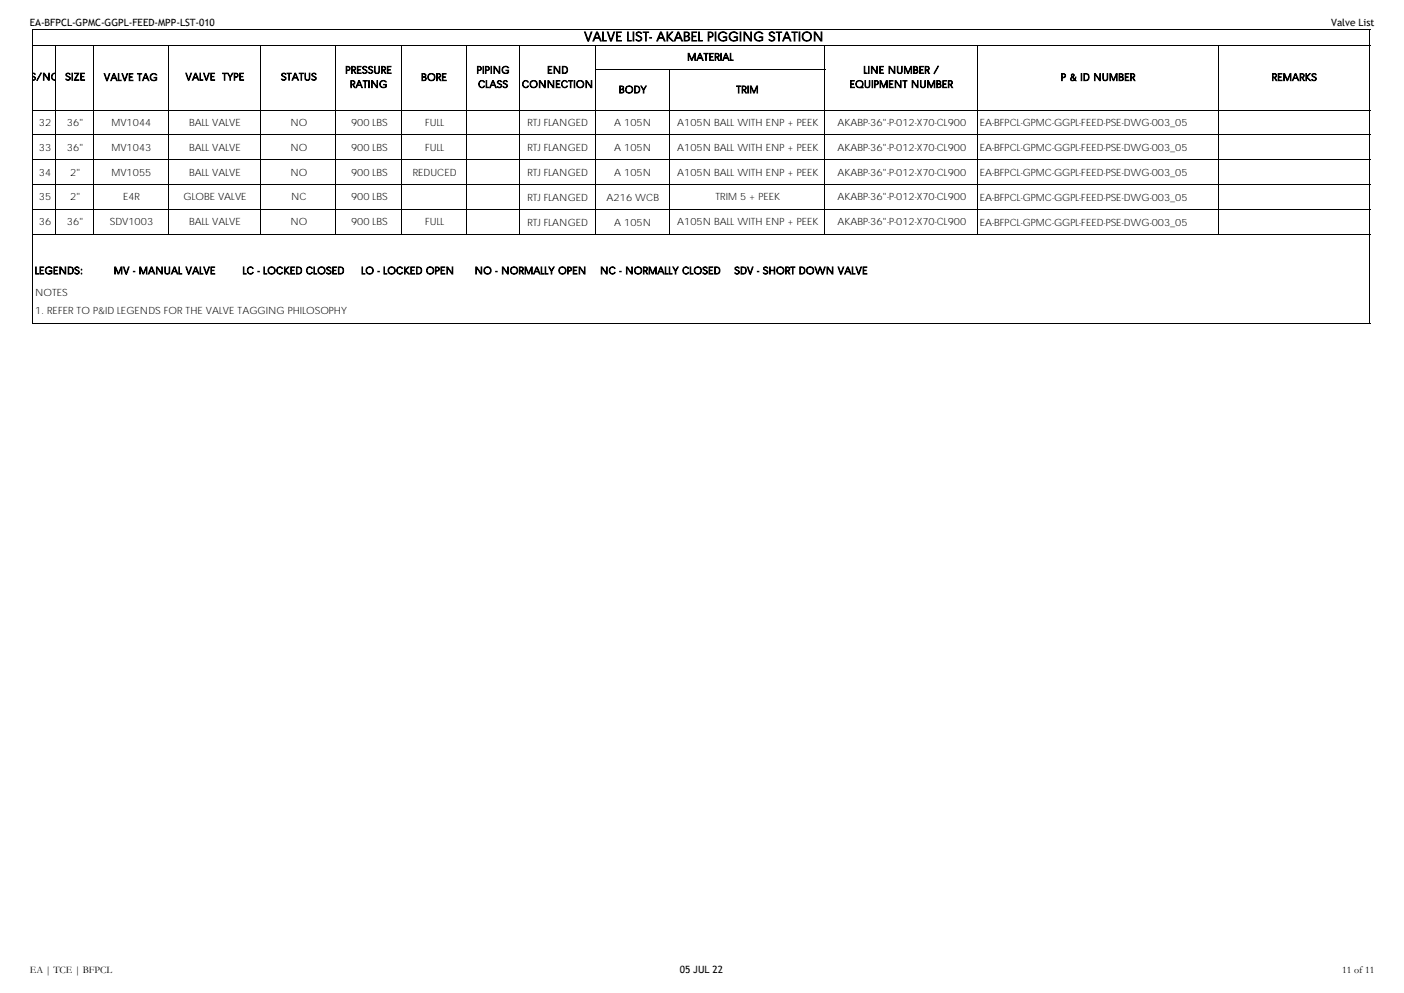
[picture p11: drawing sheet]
<svg xmlns="http://www.w3.org/2000/svg" width="297mm" height="210mm" viewBox="0 0 297 210" stroke-linecap="round" stroke-linejoin="round" font-family="sans-serif">
<defs><g id="words">
<text font-size="2.7" x="123.6" y="8.7">VALVE LIST- AKABEL PIGGING STATION</text>
<g font-size="2.1">
<text x="6.3" y="5.4">EA-BFPCL-GPMC-GGPL-FEED-MPP-LST-010</text>
<text x="281.6" y="5.4">Valve List</text>
<text x="6.4" y="17">S/NO SIZE</text>
<text x="22" y="17.1">VALVE TAG</text>
<text x="39.2" y="17">VALVE</text>
<text x="47" y="17">TYPE</text>
<text x="59.4" y="17">STATUS</text>
<text x="73.1" y="15.5">PRESSURE</text>
<text x="89.1" y="17.1">BORE</text>
<text x="100.8" y="15.5">PIPING</text>
<text x="115.8" y="15.5">END</text>
<text x="145.4" y="12.8">MATERIAL</text>
<text x="182.7" y="15.5">LINE NUMBER /</text>
<text x="224.4" y="17.1">P &amp; ID NUMBER</text>
<text x="269" y="17.1">REMARKS</text>
<text x="74" y="18.5">RATING</text>
<text x="101.1" y="18.5">CLASS</text>
<text x="110.4" y="18.5">CONNECTION</text>
<text x="130.9" y="19.7">BODY</text>
<text x="155.8" y="19.7">TRIM</text>
<text x="179.7" y="18.5">EQUIPMENT NUMBER</text>
<text x="8.2" y="26.6">32</text>
<text x="14.1" y="26.6">36&quot;</text>
<text x="23.6" y="26.6">MV1044</text>
<text x="40" y="26.6">BALL VALVE</text>
<text x="61.4" y="26.6">NO</text>
<text x="74.3" y="26.6">900 LBS</text>
<text x="89.9" y="26.6">FULL</text>
<text x="111.6" y="26.7">RTJ FLANGED</text>
<text x="129.9" y="26.7">A 105N</text>
<text x="143.3" y="26.6">A105N BALL WITH ENP + PEEK</text>
<text x="177.1" y="26.6">AKABP-36&quot;-P-012-X70-CL900</text>
<text x="207.3" y="26.7">EA-BFPCL-GPMC-GGPL-FEED-PSE-DWG-003_05</text>
<text x="8.2" y="31.9">33</text>
<text x="14.1" y="31.9">36&quot;</text>
<text x="23.6" y="31.9">MV1043</text>
<text x="40" y="31.9">BALL VALVE</text>
<text x="61.4" y="31.9">NO</text>
<text x="74.3" y="31.9">900 LBS</text>
<text x="89.9" y="31.9">FULL</text>
<text x="111.6" y="32">RTJ FLANGED</text>
<text x="129.9" y="32">A 105N</text>
<text x="143.3" y="31.9">A105N BALL WITH ENP + PEEK</text>
<text x="177.1" y="31.9">AKABP-36&quot;-P-012-X70-CL900</text>
<text x="207.3" y="32">EA-BFPCL-GPMC-GGPL-FEED-PSE-DWG-003_05</text>
<text x="8.2" y="37.1">34</text>
<text x="14.8" y="37.1">2&quot;</text>
<text x="23.6" y="37.1">MV1055</text>
<text x="40" y="37.1">BALL VALVE</text>
<text x="61.4" y="37.1">NO</text>
<text x="74.3" y="37.1">900 LBS</text>
<text x="87.3" y="37.1">REDUCED</text>
<text x="111.6" y="37.2">RTJ FLANGED</text>
<text x="129.9" y="37.2">A 105N</text>
<text x="143.3" y="37.1">A105N BALL WITH ENP + PEEK</text>
<text x="177.1" y="37.1">AKABP-36&quot;-P-012-X70-CL900</text>
<text x="207.3" y="37.2">EA-BFPCL-GPMC-GGPL-FEED-PSE-DWG-003_05</text>
<text x="8.2" y="42.4">35</text>
<text x="8.2" y="47.6">36</text>
<text x="14.1" y="47.6">36&quot;</text>
<text x="14.8" y="42.4">2&quot;</text>
<text x="23.2" y="47.6">SDV1003</text>
<text x="26" y="42.4">E4R</text>
<text x="38.8" y="42.4">GLOBE VALVE</text>
<text x="40" y="47.6">BALL VALVE</text>
<text x="61.4" y="47.6">NO</text>
<text x="61.6" y="42.4">NC</text>
<text x="74.3" y="42.4">900 LBS</text>
<text x="74.3" y="47.6">900 LBS</text>
<text x="89.9" y="47.6">FULL</text>
<text x="111.6" y="42.5">RTJ FLANGED</text>
<text x="111.6" y="47.7">RTJ FLANGED</text>
<text x="128.3" y="42.5">A216 WCB</text>
<text x="129.9" y="47.7">A 105N</text>
<text x="143.3" y="47.6">A105N BALL WITH ENP + PEEK</text>
<text x="151.4" y="42.4">TRIM 5 + PEEK</text>
<text x="177.1" y="42.4">AKABP-36&quot;-P-012-X70-CL900</text>
<text x="177.1" y="47.6">AKABP-36&quot;-P-012-X70-CL900</text>
<text x="207.3" y="42.5">EA-BFPCL-GPMC-GGPL-FEED-PSE-DWG-003_05</text>
<text x="207.3" y="47.7">EA-BFPCL-GPMC-GGPL-FEED-PSE-DWG-003_05</text>
<text x="7.4" y="58">LEGENDS:</text>
<text x="24.1" y="58">MV - MANUAL VALVE</text>
<text x="51.3" y="58">LC - LOCKED CLOSED</text>
<text x="76.4" y="58">LO - LOCKED OPEN</text>
<text x="100.4" y="58">NO - NORMALLY OPEN</text>
<text x="126.9" y="58">NC - NORMALLY CLOSED</text>
<text x="155.3" y="58">SDV - SHORT DOWN VALVE</text>
<text x="7.4" y="62.6">NOTES</text>
<text x="7.4" y="66.5">1. REFER TO P&amp;ID LEGENDS FOR THE VALVE TAGGING PHILOSOPHY</text>
<text x="6.3" y="205.9">EA | TCE | BFPCL</text>
<text x="143.8" y="205.9">05 JUL 22</text>
<text x="284" y="205.9">11 of 11</text>
</g>
</g></defs>
<g fill="none" stroke="#000" stroke-width=".21">
<path d="M6.9 6.1v17.3M7 6.1h282.9M7 9.5h282.9M11.8 9.6v13.8M19.8 9.6v13.8M35.6 9.6v13.8M55.1 9.6v13.8M71 9.6v13.8M84.9 9.6v13.8M98.7 9.6v13.8M109.9 9.6v13.8M126 9.6v13.8"/>
<path d="M126.1 14.8h48.5M141.7 14.9v8.5M174.5 9.6v13.8M206.8 9.6v13.8M257.8 9.6v13.8M289.8 6.2v17.2M7 23.3h282.9"/>
</g>
<g fill="#fff">
<path d="M7 23.4h199.8v26.2h-199.8z" fill-rule="evenodd"/>
<path d="M257.8 23.4h32v26.2h-32z" fill-rule="evenodd"/>
<path d="M7 54.8h282.8v5.3h-282.8z" fill-rule="evenodd"/>
<path d="M7 63.2h64.1v5.3h-64.1z" fill-rule="evenodd"/>
</g>
<g fill="none" stroke="#000" stroke-width=".21">
<path d="M6.9 23.2v45.3M7 23.3h282.9M7 28.5h282.9M7 33.8h282.9M7 39h282.9M11.8 23.4v26.2M19.8 23.4v26.2M35.6 23.4v26.2M55.1 23.4v26.2M71 23.4v26.2M84.9 23.4v26.2M98.7 23.4v26.2"/>
<path d="M109.9 23.4v26.2M126 23.4v26.2M141.7 23.4v26.2M174.5 23.4v26.2M206.8 23.4v26.2M257.8 23.4v26.2M289.8 23.4v45.1M7 44.3h282.9M7 49.5h282.9M7 68.4h282.9"/>
</g>
<use href="#words"/>
</svg>
